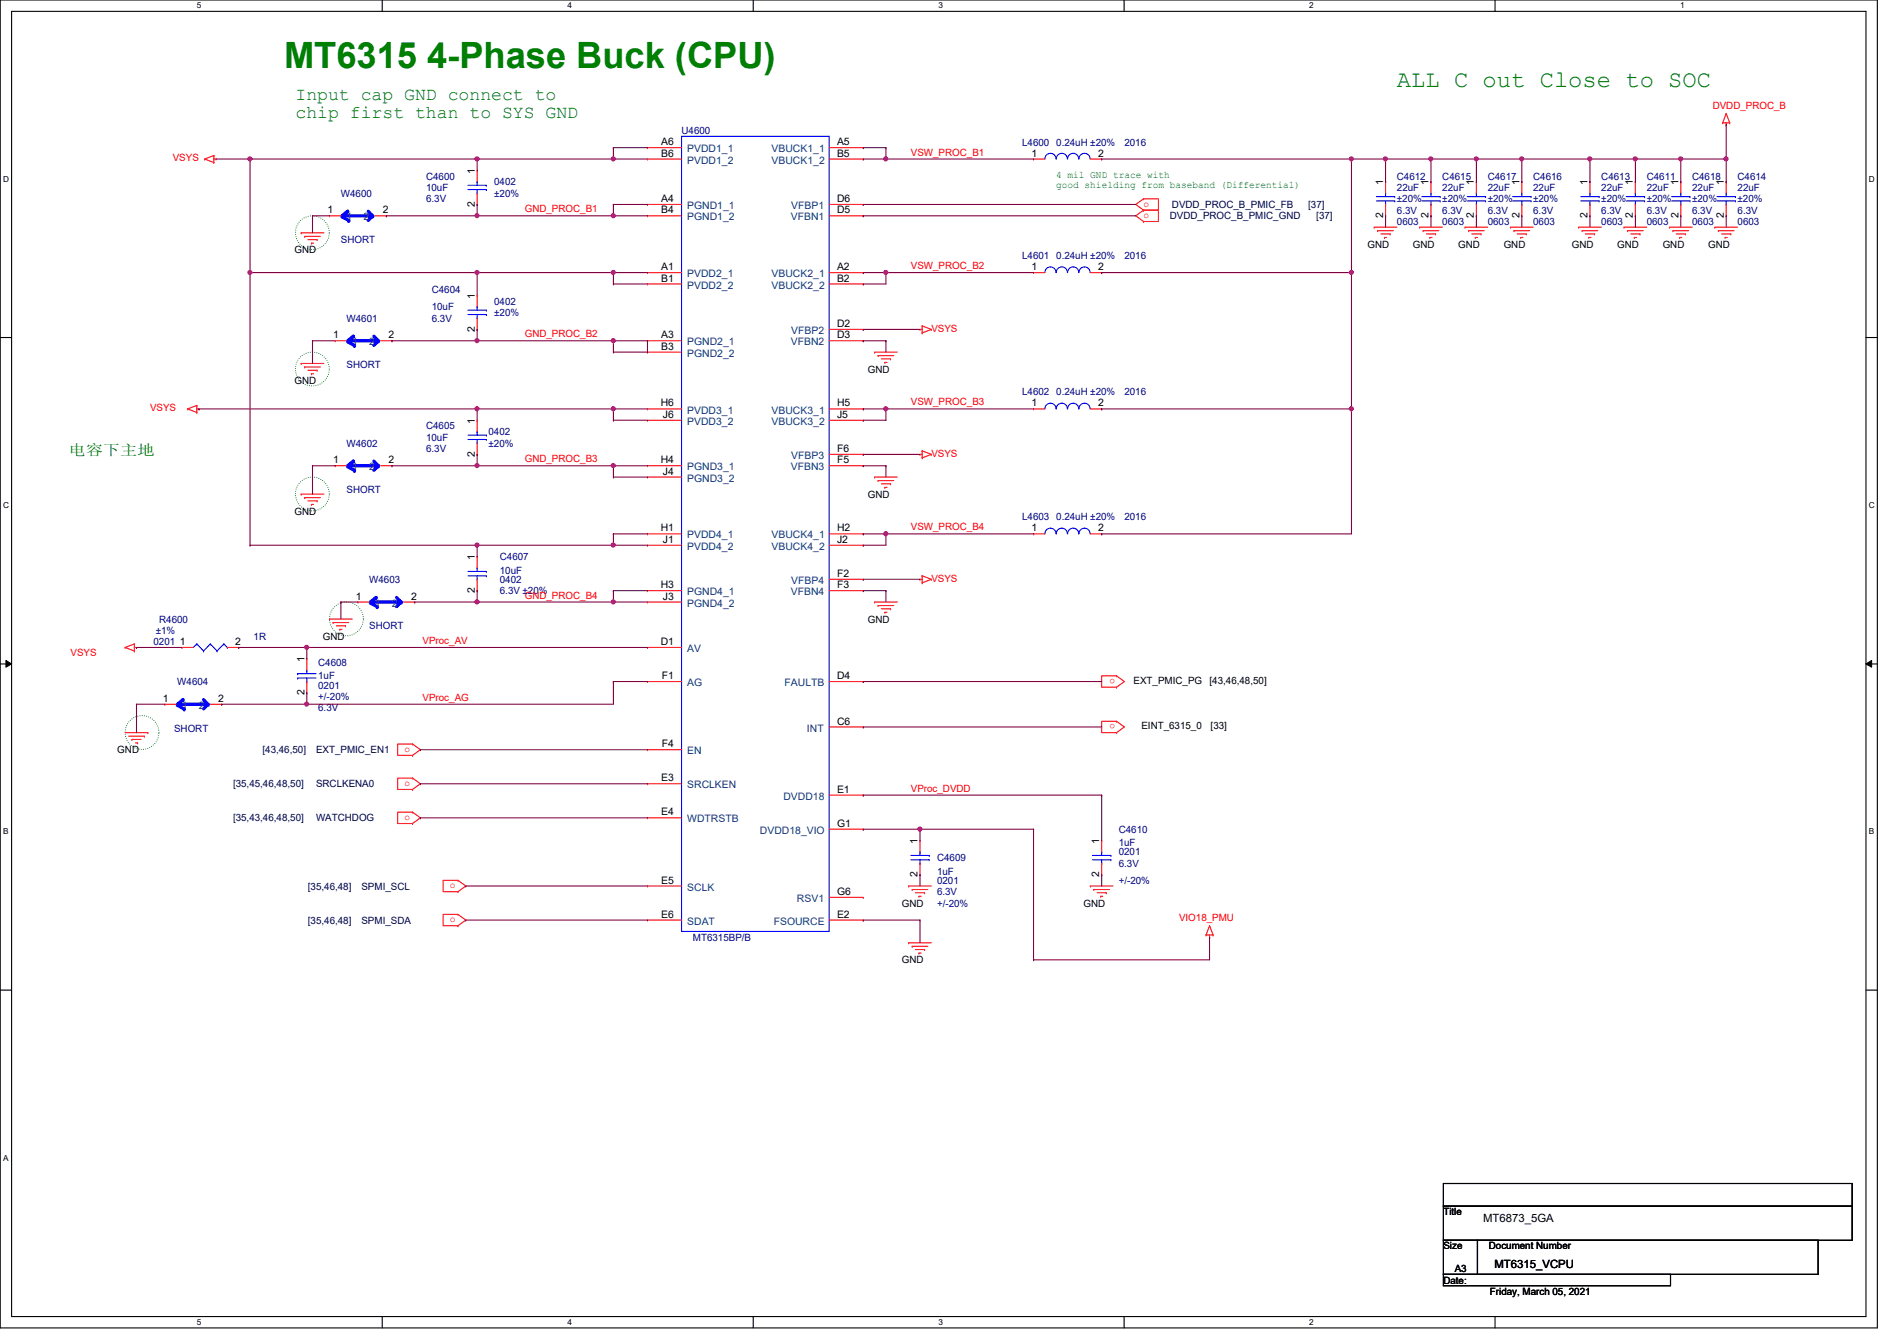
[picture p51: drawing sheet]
<svg xmlns="http://www.w3.org/2000/svg" width="297mm" height="210mm" viewBox="0 0 297 210" stroke-linecap="round" stroke-linejoin="round" font-family="sans-serif">
<defs><g id="words">
<text font-size="5.7" fill="#008000" x="44.5" y="10.6">MT6315 4-Phase Buck (CPU)</text>
<text font-size="3.7" fill="#008000" x="218.7" y="13.7">ALL C out Close to SOC</text>
<g font-size="2.8" fill="#008000">
<text x="46.3" y="15.6">Input cap GND connect to</text>
<text x="46.3" y="18.4">chip first than to SYS GND</text>
</g>
<text font-size="2.3" fill="#008000" x="10.7" y="71.2">电电下下下</text>
<g font-size="1.8">
<text x="232.2" y="191.3">MT6873_5GA</text>
<text x="234" y="198.4">MT6315_VCPU</text>
</g>
<g font-size="1.6" fill="#f00">
<text x="268.2" y="17.1">DVDD_PROC_B</text>
<text x="27" y="25.3">VSYS</text>
<text x="142.6" y="24.3">VSW_PROC_B1</text>
<text x="82.2" y="33.2">GND_PROC_B1</text>
<text x="179.1" y="32.3">o</text>
<text x="179.1" y="34.1">o</text>
<text x="142.6" y="42.1">VSW_PROC_B2</text>
<text x="82.2" y="52.8">GND_PROC_B2</text>
<text x="145.8" y="51.9">VSYS</text>
<text x="23.5" y="64.4">VSYS</text>
<text x="142.6" y="63.5">VSW_PROC_B3</text>
<text x="145.8" y="71.5">VSYS</text>
<text x="82.2" y="72.3">GND_PROC_B3</text>
<text x="142.6" y="83">VSW_PROC_B4</text>
<text x="82.2" y="93.7">GND_PROC_B4</text>
<text x="145.8" y="91.1">VSYS</text>
<text x="66.2" y="100.8">VProc_AV</text>
<text x="11" y="102.6">VSYS</text>
<text x="174.6" y="106.3" transform="rotate(180 174.6 106.3)">o</text>
<text x="66.2" y="109.7">VProc_AG</text>
<text x="174.6" y="113.4" transform="rotate(180 174.6 113.4)">o</text>
<text x="63.3" y="117.7">o</text>
<text x="63.3" y="123">o</text>
<text x="142.6" y="123.9">VProc_DVDD</text>
<text x="63.3" y="128.4">o</text>
<text x="70.4" y="139">o</text>
<text x="70.4" y="144.4">o</text>
<text x="184.6" y="144.2">VIO18_PMU</text>
</g>
<g font-size="1.6">
<text x="103.5" y="22.7">A6</text>
<text x="131.1" y="22.7">A5</text>
<text x="74.3" y="27.2" transform="rotate(-90 74.3 27.2)">1</text>
<text x="103.5" y="24.5">B6</text>
<text x="131.1" y="24.5">B5</text>
<text x="161.5" y="24.5">1</text>
<text x="172" y="24.5">2</text>
<text x="216.6" y="29" transform="rotate(-90 216.6 29)">1</text>
<text x="223.7" y="29" transform="rotate(-90 223.7 29)">1</text>
<text x="230.8" y="29" transform="rotate(-90 230.8 29)">1</text>
<text x="237.9" y="29" transform="rotate(-90 237.9 29)">1</text>
<text x="248.6" y="29" transform="rotate(-90 248.6 29)">1</text>
<text x="255.7" y="29" transform="rotate(-90 255.7 29)">1</text>
<text x="262.8" y="29" transform="rotate(-90 262.8 29)">1</text>
<text x="269.9" y="29" transform="rotate(-90 269.9 29)">1</text>
<text x="51.3" y="33.4">1</text>
<text x="59.9" y="33.4">2</text>
<text x="74.3" y="32.3" transform="rotate(-90 74.3 32.3)">2</text>
<text x="103.5" y="33.4">B4</text>
<text x="103.5" y="31.6">A4</text>
<text x="131.1" y="33.4">D5</text>
<text x="131.1" y="31.6">D6</text>
<text x="216.6" y="34.1" transform="rotate(-90 216.6 34.1)">2</text>
<text x="223.7" y="34.1" transform="rotate(-90 223.7 34.1)">2</text>
<text x="230.8" y="34.1" transform="rotate(-90 230.8 34.1)">2</text>
<text x="237.9" y="34.1" transform="rotate(-90 237.9 34.1)">2</text>
<text x="248.6" y="34.1" transform="rotate(-90 248.6 34.1)">2</text>
<text x="255.7" y="34.1" transform="rotate(-90 255.7 34.1)">2</text>
<text x="262.8" y="34.1" transform="rotate(-90 262.8 34.1)">2</text>
<text x="269.9" y="34.1" transform="rotate(-90 269.9 34.1)">2</text>
<text x="46.1" y="39.7">GND</text>
<text x="214.1" y="38.8">GND</text>
<text x="221.2" y="38.8">GND</text>
<text x="228.3" y="38.8">GND</text>
<text x="235.5" y="38.8">GND</text>
<text x="246.1" y="38.8">GND</text>
<text x="253.2" y="38.8">GND</text>
<text x="260.3" y="38.8">GND</text>
<text x="267.5" y="38.8">GND</text>
<text x="74.3" y="46.8" transform="rotate(-90 74.3 46.8)">1</text>
<text x="103.5" y="42.3">A1</text>
<text x="103.5" y="44.1">B1</text>
<text x="131.1" y="42.3">A2</text>
<text x="131.1" y="44.1">B2</text>
<text x="161.5" y="42.3">1</text>
<text x="172" y="42.3">2</text>
<text x="52.2" y="53">1</text>
<text x="60.8" y="53">2</text>
<text x="74.3" y="51.9" transform="rotate(-90 74.3 51.9)">2</text>
<text x="103.5" y="53">A3</text>
<text x="131.1" y="53">D3</text>
<text x="131.1" y="51.2">D2</text>
<text x="103.5" y="54.7">B3</text>
<text x="135.9" y="58.3">GND</text>
<text x="46.1" y="60.1">GND</text>
<text x="103.5" y="63.6">H6</text>
<text x="103.8" y="65.4">J6</text>
<text x="131.1" y="63.6">H5</text>
<text x="131.1" y="65.4">J5</text>
<text x="161.5" y="63.6">1</text>
<text x="172" y="63.6">2</text>
<text x="74.3" y="71.5" transform="rotate(-90 74.3 71.5)">2</text>
<text x="74.3" y="66.3" transform="rotate(-90 74.3 66.3)">1</text>
<text x="131.1" y="70.7">F6</text>
<text x="52.2" y="72.5">1</text>
<text x="60.8" y="72.5">2</text>
<text x="103.5" y="72.5">H4</text>
<text x="103.8" y="74.3">J4</text>
<text x="131.1" y="72.5">F5</text>
<text x="135.9" y="77.9">GND</text>
<text x="46.1" y="80.6">GND</text>
<text x="103.5" y="83.2">H1</text>
<text x="131.1" y="83.2">H2</text>
<text x="161.5" y="83.2">1</text>
<text x="172" y="83.2">2</text>
<text x="74.3" y="87.7" transform="rotate(-90 74.3 87.7)">1</text>
<text x="103.8" y="85">J1</text>
<text x="131.1" y="85">J2</text>
<text x="55.7" y="93.9">1</text>
<text x="64.4" y="93.9">2</text>
<text x="74.3" y="92.8" transform="rotate(-90 74.3 92.8)">2</text>
<text x="103.5" y="92.1">H3</text>
<text x="103.8" y="93.9">J3</text>
<text x="131.1" y="92.1">F3</text>
<text x="131.1" y="90.3">F2</text>
<text x="28.1" y="101">1</text>
<text x="36.8" y="101">2</text>
<text x="50.5" y="100.1">GND</text>
<text x="103.5" y="101">D1</text>
<text x="135.9" y="97.5">GND</text>
<text x="47.7" y="103.7" transform="rotate(-90 47.7 103.7)">1</text>
<text x="103.6" y="106.3">F1</text>
<text x="131.1" y="106.3">D4</text>
<text x="177.5" y="107.1">EXT_PMIC_PG</text>
<text x="189.4" y="107.1">[43,46,48,50]</text>
<text x="25.5" y="109.9">1</text>
<text x="34.2" y="109.9">2</text>
<text x="47.7" y="108.8" transform="rotate(-90 47.7 108.8)">2</text>
<text x="131.1" y="113.4">C6</text>
<text x="18.4" y="117.9">GND</text>
<text x="103.6" y="117">F4</text>
<text x="178.7" y="114.2">EINT_6315_0</text>
<text x="189.6" y="114.2">[33]</text>
<text x="103.5" y="122.3">E3</text>
<text x="131.1" y="124.1">E1</text>
<text x="103.5" y="127.6">E4</text>
<text x="131.1" y="129.4">G1</text>
<text x="143.7" y="137.2" transform="rotate(-90 143.7 137.2)">2</text>
<text x="143.7" y="132.1" transform="rotate(-90 143.7 132.1)">1</text>
<text x="172.1" y="137.2" transform="rotate(-90 172.1 137.2)">2</text>
<text x="172.1" y="132.1" transform="rotate(-90 172.1 132.1)">1</text>
<text x="103.5" y="143.6">E6</text>
<text x="103.5" y="138.3">E5</text>
<text x="131.1" y="143.6">E2</text>
<text x="131.1" y="140.1">G6</text>
<text x="141.2" y="141.9">GND</text>
<text x="169.7" y="141.9">GND</text>
<text x="141.2" y="150.8">GND</text>
<text x="226" y="190.2">Title</text>
<text x="226" y="195.6">Size</text>
<text x="233.1" y="195.6">Document Number</text>
<text x="226" y="200.9">Date:</text>
<text x="227.8" y="199.1">A3</text>
<text x="233.3" y="202.7">Friday, March 05, 2021</text>
</g>
<g font-size="1.6" fill="#000080">
<text x="106.7" y="21">U4600</text>
<text x="160.1" y="22.8">L4600 0.24uH ±20%</text>
<text x="176.1" y="22.8">2016</text>
<text x="66.7" y="28.1">C4600</text>
<text x="66.7" y="29.9">10uF</text>
<text x="77.4" y="29">0402</text>
<text x="218.7" y="28.1">C4612</text>
<text x="218.7" y="29.9">22uF</text>
<text x="225.8" y="28.1">C4615</text>
<text x="225.8" y="29.9">22uF</text>
<text x="233" y="28.1">C4617</text>
<text x="233" y="29.9">22uF</text>
<text x="240.1" y="28.1">C4616</text>
<text x="240.1" y="29.9">22uF</text>
<text x="250.7" y="28.1">C4613</text>
<text x="250.7" y="29.9">22uF</text>
<text x="257.8" y="28.1">C4611</text>
<text x="257.8" y="29.9">22uF</text>
<text x="265" y="28.1">C4618</text>
<text x="265" y="29.9">22uF</text>
<text x="272.1" y="28.1">C4614</text>
<text x="272.1" y="29.9">22uF</text>
<text x="53.4" y="30.8">W4600</text>
<text x="66.7" y="31.7">6.3V</text>
<text x="77.4" y="30.8">±20%</text>
<text x="218.7" y="35.2">0603</text>
<text x="218.7" y="33.4">6.3V</text>
<text x="218.7" y="31.7">±20%</text>
<text x="225.8" y="35.2">0603</text>
<text x="225.8" y="33.4">6.3V</text>
<text x="225.8" y="31.7">±20%</text>
<text x="233" y="35.2">0603</text>
<text x="233" y="33.4">6.3V</text>
<text x="233" y="31.7">±20%</text>
<text x="240.1" y="35.2">0603</text>
<text x="240.1" y="33.4">6.3V</text>
<text x="240.1" y="31.7">±20%</text>
<text x="250.7" y="35.2">0603</text>
<text x="250.7" y="33.4">6.3V</text>
<text x="250.7" y="31.7">±20%</text>
<text x="257.8" y="35.2">0603</text>
<text x="257.8" y="33.4">6.3V</text>
<text x="257.8" y="31.7">±20%</text>
<text x="265" y="35.2">0603</text>
<text x="265" y="33.4">6.3V</text>
<text x="265" y="31.7">±20%</text>
<text x="272.1" y="35.2">0603</text>
<text x="272.1" y="33.4">6.3V</text>
<text x="272.1" y="31.7">±20%</text>
<text x="53.4" y="38.1">SHORT</text>
<text x="160.1" y="40.6">L4601 0.24uH ±20%</text>
<text x="176.1" y="40.6">2016</text>
<text x="67.6" y="45.9">C4604</text>
<text x="77.4" y="47.7">0402</text>
<text x="54.3" y="50.3">W4601</text>
<text x="67.6" y="48.6">10uF</text>
<text x="67.6" y="50.3">6.3V</text>
<text x="77.4" y="49.4">±20%</text>
<text x="54.3" y="57.6">SHORT</text>
<text x="160.1" y="61.9">L4602 0.24uH ±20%</text>
<text x="176.1" y="61.9">2016</text>
<text x="54.3" y="69.9">W4602</text>
<text x="66.7" y="67.2">C4605</text>
<text x="66.7" y="69">10uF</text>
<text x="66.7" y="70.8">6.3V</text>
<text x="76.5" y="68.1">0402</text>
<text x="76.5" y="69.9">±20%</text>
<text x="54.3" y="77.2">SHORT</text>
<text x="160.1" y="81.4">L4603 0.24uH ±20%</text>
<text x="176.1" y="81.4">2016</text>
<text x="78.3" y="87.7">C4607</text>
<text x="78.3" y="89.8">10uF</text>
<text x="57.8" y="91.2">W4603</text>
<text x="78.3" y="91.2">0402</text>
<text x="78.3" y="93">6.3V ±20%</text>
<text x="24" y="101">0201</text>
<text x="24.4" y="99.2">±1%</text>
<text x="24.9" y="97.5">R4600</text>
<text x="39.7" y="100.1">1R</text>
<text x="57.8" y="98.5">SHORT</text>
<text x="27.8" y="107.2">W4604</text>
<text x="49.8" y="104.2">C4608</text>
<text x="49.8" y="106.3">1uF</text>
<text x="49.8" y="107.8">0201</text>
<text x="49.8" y="111.3">6.3V</text>
<text x="49.8" y="109.6">+/-20%</text>
<text x="27.3" y="114.5">SHORT</text>
<text x="175.2" y="130.3">C4610</text>
<text x="146.7" y="134.8">C4609</text>
<text x="146.7" y="136.9">1uF</text>
<text x="175.2" y="132.5">1uF</text>
<text x="175.2" y="133.9">0201</text>
<text x="175.2" y="135.7">6.3V</text>
<text x="146.7" y="138.3">0201</text>
<text x="146.7" y="140.1">6.3V</text>
<text x="146.7" y="141.9">+/-20%</text>
<text x="175.2" y="138.3">+/-20%</text>
<text x="108.5" y="147.2">MT6315BP/B</text>
</g>
<g font-size="1.6" fill="#004080">
<text x="107.6" y="23.8">PVDD1_1</text>
<text x="120.8" y="23.8">VBUCK1_1</text>
<text x="107.6" y="25.6">PVDD1_2</text>
<text x="120.8" y="25.6">VBUCK1_2</text>
<text x="54.3" y="34.5">1</text>
<text x="56.9" y="34.5">2</text>
<text x="107.6" y="34.5">PGND1_2</text>
<text x="107.6" y="32.7">PGND1_1</text>
<text x="123.8" y="34.5">VFBN1</text>
<text x="123.9" y="32.7">VFBP1</text>
<text x="107.6" y="43.4">PVDD2_1</text>
<text x="107.6" y="45.2">PVDD2_2</text>
<text x="120.8" y="43.4">VBUCK2_1</text>
<text x="120.8" y="45.2">VBUCK2_2</text>
<text x="123.9" y="52.3">VFBP2</text>
<text x="55.2" y="54.1">1</text>
<text x="57.8" y="54.1">2</text>
<text x="107.6" y="54.1">PGND2_1</text>
<text x="107.6" y="55.8">PGND2_2</text>
<text x="123.8" y="54.1">VFBN2</text>
<text x="107.6" y="64.7">PVDD3_1</text>
<text x="120.8" y="64.7">VBUCK3_1</text>
<text x="107.6" y="66.5">PVDD3_2</text>
<text x="120.8" y="66.5">VBUCK3_2</text>
<text x="123.9" y="71.8">VFBP3</text>
<text x="55.2" y="73.6">1</text>
<text x="57.8" y="73.6">2</text>
<text x="107.6" y="75.4">PGND3_2</text>
<text x="107.6" y="73.6">PGND3_1</text>
<text x="123.8" y="73.6">VFBN3</text>
<text x="107.6" y="84.3">PVDD4_1</text>
<text x="107.6" y="86.1">PVDD4_2</text>
<text x="120.8" y="84.3">VBUCK4_1</text>
<text x="120.8" y="86.1">VBUCK4_2</text>
<text x="58.7" y="95">1</text>
<text x="61.4" y="95">2</text>
<text x="107.6" y="93.2">PGND4_1</text>
<text x="107.6" y="95">PGND4_2</text>
<text x="123.8" y="93.2">VFBN4</text>
<text x="123.9" y="91.4">VFBP4</text>
<text x="107.6" y="107.4">AG</text>
<text x="107.6" y="102.1">AV</text>
<text x="122.8" y="107.4">FAULTB</text>
<text x="28.5" y="111">1</text>
<text x="31.2" y="111">2</text>
<text x="107.6" y="118.1">EN</text>
<text x="126.4" y="114.5">INT</text>
<text x="107.6" y="123.4">SRCLKEN</text>
<text x="122.7" y="125.2">DVDD18</text>
<text x="107.6" y="128.7">WDTRSTB</text>
<text x="119" y="130.5">DVDD18_VIO</text>
<text x="107.6" y="139.4">SCLK</text>
<text x="124.8" y="141.2">RSV1</text>
<text x="107.6" y="144.7">SDAT</text>
<text x="121.2" y="144.7">FSOURCE</text>
</g>
<g font-size="1.6" fill="#008000">
<text x="165.4" y="27.9">4 mil GND trace with</text>
<text x="165.4" y="29.5">good shielding from baseband (Differential)</text>
</g>
<g font-size="1.6" fill="#000040">
<text x="183.2" y="34.3">DVDD_PROC_B_PMIC_GND</text>
<text x="183.5" y="32.6">DVDD_PROC_B_PMIC_FB</text>
<text x="204.8" y="32.6">[37]</text>
<text x="206.1" y="34.3">[37]</text>
<text x="41.1" y="117.9">[43,46,50]</text>
<text x="49.5" y="117.9">EXT_PMIC_EN1</text>
<text x="36.5" y="123.2">[35,45,46,48,50]</text>
<text x="49.5" y="123.2">SRCLKENA0</text>
<text x="36.5" y="128.6">[35,43,46,48,50]</text>
<text x="49.5" y="128.6">WATCHDOG</text>
<text x="48.2" y="139.2">[35,46,48]</text>
<text x="56.6" y="139.2">SPMI_SCL</text>
<text x="48.2" y="144.6">[35,46,48]</text>
<text x="56.6" y="144.6">SPMI_SDA</text>
</g>
<g font-size="1.3">
<text x="30.8" y="1.3">5</text>
<text x="88.9" y="1.3">4</text>
<text x="146.9" y="1.3">3</text>
<text x="205" y="1.3">2</text>
<text x="263.1" y="1.3">1</text>
<text x=".5" y="28.4">D</text>
<text x="292.6" y="28.4">D</text>
<text x=".5" y="79.5">C</text>
<text x="292.6" y="79.5">C</text>
<text x=".5" y="130.6">B</text>
<text x="292.6" y="130.6">B</text>
<text x=".5" y="181.7">A</text>
<text x="30.8" y="207.4">5</text>
<text x="88.9" y="207.4">4</text>
<text x="146.9" y="207.4">3</text>
<text x="205" y="207.4">2</text>
</g>
</g></defs>
<path d="M0 0h294v207.9h-294zM1.8 1.8h290.4v204.3h-290.4z" fill="none" stroke="#000" stroke-width=".17"/>
<g fill="#fff">
<path d="M30.8 .2h.7v1.4h-.7z"/>
<path d="M30.8 206.2h.7v1.4h-.7z"/>
</g>
<path d="M59.9 0v1.8M59.9 206.1v1.8" fill="none" stroke="#000" stroke-width=".17"/>
<g fill="#fff">
<path d="M88.9 .2h.6v1.4h-.6z"/>
<path d="M88.9 206.2h.6v1.4h-.6z"/>
</g>
<path d="M117.9 0v1.8M117.9 206.1v1.8" fill="none" stroke="#000" stroke-width=".17"/>
<g fill="#fff">
<path d="M146.9 .2h.7v1.4h-.7z"/>
<path d="M146.9 206.2h.7v1.4h-.7z"/>
</g>
<path d="M176 0v1.8M176 206.1v1.8" fill="none" stroke="#000" stroke-width=".17"/>
<g fill="#fff">
<path d="M205 .2h.7v1.4h-.7z"/>
<path d="M205 206.2h.7v1.4h-.7z"/>
</g>
<path d="M234.1 0v1.8M234.1 206.1v1.8" fill="none" stroke="#000" stroke-width=".17"/>
<g fill="#fff">
<path d="M263.1 .2h.7v1.4h-.7z"/>
<path d="M.5 27.3h.9v1.4h-.9z"/>
<path d="M292.6 27.3h.9v1.4h-.9z"/>
<path d="M.5 78.4h.9v1.4h-.9z"/>
<path d="M292.6 78.4h.9v1.4h-.9z"/>
</g>
<path d="M0 52.8h1.8M292.2 52.8h1.8" fill="none" stroke="#000" stroke-width=".17"/>
<g fill="#fff">
<path d="M.5 129.5h.8v1.4h-.8z"/>
<path d="M292.6 129.5h.9v1.4h-.9z"/>
</g>
<path d="M0 103.9h1.8M292.2 103.9h1.8" fill="none" stroke="#000" stroke-width=".17"/>
<path d="M.9 103.4l.9 .5-.9 .5zM292.2 103.9l.9-.5v1z" fill="#000"/>
<path d="M.9 103.4l.9 .5-.9 .5zM292.2 103.9l.9-.5v1z" fill="none" stroke="#000" stroke-width=".16"/>
<path d="M.5 180.5h.8v1.4h-.8z" fill="#fff"/>
<path d="M0 155h1.8M292.2 155h1.8M226 185.3h64v3.5h-64zM226 188.8h64v5.3h-64zM226 194.1h5.3v5.4h-5.3zM226 199.5h35.6v1.8h-35.6zM231.3 194.1h53.4v5.4h-53.4z" fill="none" stroke="#000" stroke-width=".17"/>
<g fill="none" stroke="#008000" stroke-width=".17" stroke-dasharray="0 .3">
<circle cx="48.9" cy="36.4" r="2.65"/>
<circle cx="48.9" cy="57.8" r="2.65"/>
<circle cx="48.9" cy="77.3" r="2.65"/>
<circle cx="54.2" cy="96.9" r="2.65"/>
<circle cx="22.2" cy="114.7" r="2.65"/>
</g>
<g fill="none" stroke="#f00" stroke-width=".17">
<path d="M269.7 19.2h.1M269.7 19.2h1.1M270.3 19.6h.1M270.3 17.8h.1M270.3 19.2v.4M270.3 17.8l-.6 1.4M270.3 17.8l.5 1.4M270.8 19.2h.1M32 24.9h.1M32 24.9l1.5 .5M33.5 25.4h.1M33.5 24.3h.1"/>
<path d="M33.5 24.3v1.1M33.5 24.9h.3M33.5 24.3l-1.5 .6M33.8 24.9h.1M47.2 36.4h.1M47.2 36.4h3.5M47.7 37h.1M47.7 37h2.5M48.2 37.5h1.5M48.8 38.1h.1M48.8 38.1h.3M49.7 37.5h.1"/>
<path d="M179.1 31.1h.1M179.1 32.9h.1M179.1 31.1h2.3v1.8h-2.3M179.1 34.7h.1M179.1 32.9h2.3v1.8h-2.3M179.1 31.1l-1.3 .9 1.3 .9M179.1 32.9l-1.3 .9 1.3 .9M215.2 35.6h.1M215.2 35.6h3.5M215.7 36.1h.1M215.7 36.1h2.5M216.2 36.6h1.5"/>
<path d="M216.8 37.2h.1M216.8 37.2h.3M217.7 36.6h.1M222.3 35.6h.1M222.3 35.6h3.5M222.8 36.1h.1M222.8 36.1h2.5M223.3 36.6h1.5M223.9 37.2h.1M223.9 37.2h.3M224.1 28.4h.1M224.1 33.8h.1"/>
<path d="M224.1 28.4v1.8M224.1 32v1.8M224.8 36.6h.1M229.4 35.6h.1M229.4 35.6h3.6M230 36.1h.1M230 36.1h2.4M230.5 36.6h1.4M231 37.2h.1M231 37.2h.3M231.2 28.4h.1M231.2 33.8h.1"/>
<path d="M231.2 28.4v1.8M231.2 32v1.8M231.9 36.6h.1M236.5 35.6h.1M236.5 35.6h3.6M237.1 36.1h.1M237.1 36.1h2.4M237.6 36.6h1.4M238.1 37.2h.1M238.1 37.2h.4M239 36.6h.1M247.2 35.6h.1"/>
<path d="M247.2 35.6h3.5M247.7 36.1h.1M247.7 36.1h2.5M248.2 36.6h1.5M248.8 37.2h.1M248.8 37.2h.3M249.7 36.6h.1M254.3 35.6h.1M254.3 35.6h3.5M254.8 36.1h.1M254.8 36.1h2.5M255.4 36.6h1.4"/>
<path d="M255.9 37.2h.1M255.9 37.2h.3M256.1 28.4h.1M256.1 33.8h.1M256.1 28.4v1.8M256.1 32v1.8M256.8 36.6h.1M261.4 35.6h.1M261.4 35.6h3.6M262 36.1h.1M262 36.1h2.4M262.5 36.6h1.4"/>
<path d="M263 37.2h.1M263 37.2h.4M263.9 36.6h.1M268.5 35.6h.1M268.5 35.6h3.6M269.1 36.1h.1M269.1 36.1h2.4M269.6 36.6h1.4M270.1 37.2h.1M270.1 37.2h.4M271 36.6h.1M47.2 56.9h.1"/>
<path d="M47.2 56.9h3.5M47.7 57.4h.1M47.7 57.4h2.5M48.2 58h1.5M48.8 58.5h.1M48.8 58.5h.3M49.7 58h.1M136.9 55.1h.1M136.9 55.1h3.6M137.5 55.7h.1M137.5 55.7h2.5M138 56.2h1.4"/>
<path d="M138.6 56.7h.1M138.6 56.7h.3M139.4 56.2h.1M144.1 51.6h.1M144.1 51.6h.3M144.4 51h.1M144.4 52.1h.1M144.4 51v1.1M144.4 51l1.4 .6M145.8 51.6h.1M145.8 51.6l-1.4 .5M29.4 64h.1"/>
<path d="M29.4 64l1.4 .6M30.8 64.6h.1M30.8 63.5h.1M30.8 63.5v1.1M30.8 64h.4M30.8 63.5l-1.4 .5M31.2 64h.1M47.2 77.3h.1M47.2 77.3h3.5M47.7 77.9h.1M47.7 77.9h2.5M48.2 78.4h1.5"/>
<path d="M48.8 79h.1M48.8 79h.3M49.7 78.4h.1M136.9 74.7h.1M136.9 74.7h3.6M137.5 75.2h.1M137.5 75.2h2.5M138 75.7h1.4M138.6 76.3h.1M138.6 76.3h.3M139.4 75.7h.1M144.1 71.1h.1"/>
<path d="M144.1 71.1h.3M144.4 70.6h.1M144.4 71.7h.1M144.4 70.6v1.1M144.4 70.6l1.4 .5M145.8 71.1h.1M145.8 71.1l-1.4 .6M51.6 96.9h.1M51.6 96.9h3.6M52.2 97.5h.1M52.2 97.5h2.4M52.7 98h1.4"/>
<path d="M53.2 98.5h.1M53.2 98.5h.3M54.1 98h.1M74.7 87.1h.1M74.7 92.5h.1M74.7 87.1v1.8M74.7 90.7v1.8M136.9 94.2h.1M136.9 94.2h3.6M137.5 94.8h.1M137.5 94.8h2.5M138 95.3h1.4"/>
<path d="M138.6 95.8h.1M138.6 95.8h.3M139.4 95.3h.1M144.1 90.7h.1M144.1 90.7h.3M144.4 90.1h.1M144.4 91.2h.1M144.4 90.1v1.1M144.4 90.1l1.4 .6M145.8 90.7h.1M145.8 90.7l-1.4 .5M19.6 101.3h.1"/>
<path d="M19.6 101.3l1.4 .6M19.6 114.7h3.6M20.1 115.2h2.5M20.7 115.7h.1M20.7 115.7h1.4M21 101.9h.1M21 100.8h.1M21 100.8v1.1M21 101.3h.4M21 100.8l-1.4 .5M21.2 116.3h.3M21.4 101.3h.1"/>
<path d="M21.5 116.3h.1M22.6 115.2h.1M23.2 114.7h.1M64.6 116.5h.1M64.6 118.2h.1M64.6 116.5h-2.3v1.7h2.3M64.6 116.5l1.2 .8-1.2 .9M174.8 107.6h.1M174.8 105.8h.1M174.8 105.8h-2.3v1.8h2.3M174.8 114.7h.1M174.8 112.9h.1"/>
<path d="M174.8 112.9h-2.3v1.8h2.3M174.8 105.8l1.3 .9-1.3 .9M174.8 112.9l1.3 .9-1.3 .9M64.6 121.8h.1M64.6 123.6h.1M64.6 121.8h-2.3v1.8h2.3M64.6 127.1h.1M64.6 128.9h.1M64.6 127.1h-2.3v1.8h2.3M64.6 121.8l1.2 .9-1.2 .9M64.6 127.1l1.2 .9-1.2 .9M71.7 137.8h.1"/>
<path d="M71.7 139.6h.1M71.7 137.8h-2.3v1.8h2.3M71.7 137.8l1.2 .9-1.2 .9M142.3 138.7h.1M142.3 138.7h3.5M142.8 139.2h.1M142.8 139.2h2.5M143.3 139.7h1.5M144.8 139.7h.1M170.7 138.7h.1M170.7 138.7h3.6M171.3 139.2h.1"/>
<path d="M171.3 139.2h2.4M171.8 139.7h1.4M173.2 139.7h.1M71.7 143.1h.1M71.7 144.9h.1M71.7 143.1h-2.3v1.8h2.3M71.7 143.1l1.2 .9-1.2 .9M142.3 147.6h.1M142.3 147.6h3.5M142.8 148.1h.1M142.8 148.1h2.5M143.3 148.6h1.5"/>
<path d="M143.9 140.3h.1M143.9 149.2h.1M143.9 140.3h.3M143.9 149.2h.3M144.8 148.6h.1M172.3 140.3h.1M172.3 140.3h.4M188.8 146.3h.1M188.8 146.3h1.1M189.4 146.7h.1M189.4 144.9h.1M189.4 146.3v.4"/>
<path d="M189.4 144.9l-.6 1.4M189.4 144.9l.5 1.4M189.9 146.3h.1"/>
</g>
<g fill="none" stroke="#00f" stroke-width=".17">
<path d="M222.6 30.8h2.9M222.6 31.5h2.9M224.1 30.2h.1M224.1 32h.1M224.1 30.2v.6M224.1 31.5v.5M225.5 30.8h.1M225.5 31.5h.1M229.7 30.8h2.9M229.7 31.5h2.9M231.2 30.2h.1M231.2 32h.1"/>
<path d="M231.2 30.2v.6M231.2 31.5v.5M232.6 30.8h.1M232.6 31.5h.1M254.6 30.8h2.9M254.6 31.5h2.9M256.1 30.2h.1M256.1 32h.1M256.1 30.2v.6M256.1 31.5v.5M257.5 30.8h.1M257.5 31.5h.1"/>
<path d="M73.3 89.5h2.9M73.3 90.1h2.9M74.7 88.9h.1M74.7 90.7h.1M74.7 88.9v.6M74.7 90.1v.6M76.2 89.5h.1M76.2 90.1h.1"/>
</g>
<path d="M31.9 109.5l.5 .6" fill="none" stroke="#00f" stroke-width=".51"/>
<circle cx="32.4" cy="110.1" r=".25" fill="#00f"/>
<path d="M32.6 110.2l-.7 .8" fill="none" stroke="#00f" stroke-width=".51"/>
<circle cx="32.6" cy="110.2" r=".25" fill="#00f"/>
<path d="M28.1 110.2h3.9" fill="none" stroke="#00f" stroke-width=".51"/>
<circle cx="32" cy="110.2" r=".25" fill="#00f"/>
<path d="M28.7 109.5l-.9 .7" fill="none" stroke="#00f" stroke-width=".51"/>
<circle cx="28.7" cy="109.5" r=".25" fill="#00f"/>
<path d="M27.8 110.4l1 .6" fill="none" stroke="#00f" stroke-width=".51"/>
<circle cx="28.8" cy="111" r=".25" fill="#00f"/>
<g fill="none" stroke="#f00" stroke-width=".17">
<path d="M263.2 28.4h.1M263.2 33.8h.1M263.2 28.4v1.8M263.2 32v1.8M74.7 46.2h.1M74.7 51.6h.1M74.7 46.2v1.8M74.7 49.8v1.8M74.7 65.8h.1M74.7 71.1h.1M74.7 65.8v1.8M74.7 69.3v1.8"/>
<path d="M25.8 110.2h.1M25.8 110.2h1.8M32.9 110.2h1.8M34.7 110.2h.1"/>
</g>
<g fill="none" stroke="#00f" stroke-width=".17">
<path d="M261.7 30.8h2.9M261.7 31.5h2.9M263.2 30.2h.1M263.2 32h.1M263.2 30.2v.6M263.2 31.5v.5M264.6 30.8h.1M264.6 31.5h.1M73.3 48.6h2.9M73.3 49.2h2.9M74.7 48h.1M74.7 49.8h.1"/>
<path d="M74.7 48v.6M74.7 49.2v.6M76.2 48.6h.1M76.2 49.2h.1M73.3 68.1h2.9M73.3 68.8h2.9M74.7 67.6h.1M74.7 69.3h.1M74.7 67.6v.5M74.7 68.8v.5M76.2 68.1h.1M76.2 68.8h.1"/>
</g>
<path d="M62.1 93.5l.5 .6" fill="none" stroke="#00f" stroke-width=".51"/>
<circle cx="62.6" cy="94.1" r=".25" fill="#00f"/>
<path d="M62.8 94.2l-.7 .8" fill="none" stroke="#00f" stroke-width=".51"/>
<circle cx="62.8" cy="94.2" r=".25" fill="#00f"/>
<path d="M58.4 94.2h3.9" fill="none" stroke="#00f" stroke-width=".51"/>
<circle cx="62.3" cy="94.2" r=".25" fill="#00f"/>
<path d="M58.9 93.5l-.9 .7" fill="none" stroke="#00f" stroke-width=".51"/>
<circle cx="58.9" cy="93.5" r=".25" fill="#00f"/>
<path d="M58 94.4l1.1 .6" fill="none" stroke="#00f" stroke-width=".51"/>
<circle cx="59.1" cy="95" r=".25" fill="#00f"/>
<path d="M56 94.2h.1M56 94.2h1.8M63.2 94.2h1.7M64.9 94.2h.1" fill="none" stroke="#f00" stroke-width=".17"/>
<path d="M58.5 72.2l.6 .5" fill="none" stroke="#00f" stroke-width=".51"/>
<circle cx="59.1" cy="72.7" r=".25" fill="#00f"/>
<path d="M59.3 72.9l-.8 .7" fill="none" stroke="#00f" stroke-width=".51"/>
<circle cx="59.3" cy="72.9" r=".25" fill="#00f"/>
<path d="M54.8 72.9h3.9" fill="none" stroke="#00f" stroke-width=".51"/>
<circle cx="58.7" cy="72.9" r=".25" fill="#00f"/>
<path d="M55.3 72.2l-.9 .7" fill="none" stroke="#00f" stroke-width=".51"/>
<circle cx="55.3" cy="72.2" r=".25" fill="#00f"/>
<path d="M54.4 73.1l1.1 .5" fill="none" stroke="#00f" stroke-width=".51"/>
<circle cx="55.5" cy="73.6" r=".25" fill="#00f"/>
<path d="M238.3 28.4h.1M238.3 33.8h.1M238.3 28.4v1.8M238.3 32v1.8M52.5 72.9h.1M52.5 72.9h1.8M59.6 72.9h1.8M61.4 72.9h.1" fill="none" stroke="#f00" stroke-width=".17"/>
<path d="M236.9 30.8h2.8M236.9 31.5h2.8M238.3 30.2h.1M238.3 32h.1M238.3 30.2v.6M238.3 31.5v.5M239.7 30.8h.1M239.7 31.5h.1" fill="none" stroke="#00f" stroke-width=".17"/>
<path d="M58.5 52.6l.6 .6" fill="none" stroke="#00f" stroke-width=".51"/>
<circle cx="59.1" cy="53.2" r=".25" fill="#00f"/>
<path d="M59.3 53.3l-.8 .8" fill="none" stroke="#00f" stroke-width=".51"/>
<circle cx="59.3" cy="53.3" r=".25" fill="#00f"/>
<path d="M54.8 53.3h3.9" fill="none" stroke="#00f" stroke-width=".51"/>
<circle cx="58.7" cy="53.3" r=".25" fill="#00f"/>
<path d="M55.3 52.6l-.9 .7" fill="none" stroke="#00f" stroke-width=".51"/>
<circle cx="55.3" cy="52.6" r=".25" fill="#00f"/>
<path d="M54.4 53.5l1.1 .6" fill="none" stroke="#00f" stroke-width=".51"/>
<circle cx="55.5" cy="54.1" r=".25" fill="#00f"/>
<g fill="none" stroke="#f00" stroke-width=".17">
<path d="M74.7 26.7h.1M74.7 32h.1M74.7 26.7v1.7M74.7 30.2v1.8M101.4 24.9h.1M101.4 33.8h.1M101.4 32h.1M101.4 23.1h.1M101.4 24.9h5.3M101.4 33.8h5.3M101.4 32h5.3M101.4 23.1h5.3"/>
<path d="M129.8 24.9h5.4M129.8 33.8h5.4M129.8 32h5.4M129.8 23.1h5.4M135.2 33.8h.1M135.2 32h.1M135.2 23.1h.1M135.2 24.9h.1M217 28.4h.1M217 33.8h.1M217 28.4v1.8M217 32v1.8"/>
<path d="M249 28.4h.1M249 33.8h.1M249 28.4v1.8M249 32v1.8M270.3 28.4h.1M270.3 33.8h.1M270.3 28.4v1.8M270.3 32v1.8M52.5 53.3h.1M52.5 53.3h1.8M59.6 53.3h1.8M61.4 53.3h.1"/>
<path d="M101.4 42.7h.1M101.4 53.3h.1M101.4 55.1h.1M101.4 44.4h.1M101.4 53.3h5.3M101.4 42.7h5.3M101.4 55.1h5.3M101.4 44.4h5.3M129.8 53.3h5.4M129.8 42.7h5.4M129.8 51.6h5.4M129.8 44.4h5.4"/>
<path d="M135.2 51.6h.1M135.2 42.7h.1M135.2 44.4h.1M135.2 53.3h.1M161.8 42.7h.1M161.8 42.7h1.8M170.7 42.7h1.8M172.5 42.7h.1M101.4 64h.1M101.4 74.7h.1M101.4 72.9h.1M101.4 65.8h.1"/>
<path d="M101.4 64h5.3M101.4 74.7h5.3M101.4 72.9h5.3M101.4 65.8h5.3M129.8 64h5.4M129.8 72.9h5.4M129.8 65.8h5.4M129.8 71.1h5.4M135.2 64h.1M135.2 65.8h.1M135.2 71.1h.1M135.2 72.9h.1"/>
<path d="M161.8 64h.1M161.8 64h1.8M170.7 64h1.8M172.5 64h.1M101.4 83.6h.1M101.4 85.3h.1M101.4 92.5h.1M101.4 94.2h.1M101.4 83.6h5.3M101.4 85.3h5.3M101.4 92.5h5.3M101.4 94.2h5.3"/>
<path d="M129.8 83.6h5.4M129.8 85.3h5.4M129.8 92.5h5.4M129.8 90.7h5.4M135.2 83.6h.1M135.2 85.3h.1M135.2 90.7h.1M135.2 92.5h.1M161.8 83.6h.1M161.8 83.6h1.8M170.7 83.6h1.8M172.5 83.6h.1"/>
<path d="M28.5 101.3h.1M28.5 101.3h1.8M35.6 101.3h1.8M37.4 101.3h.1M48 103.1h.1M48 108.5h.1M48 103.1v1.8M48 106.7v1.8M101.4 106.7h.1M101.4 117.3h.1M101.4 101.3h.1M101.4 101.3h5.3"/>
<path d="M101.4 106.7h5.3M101.4 117.3h5.3M129.8 106.7h5.4M129.8 113.8h5.4M135.2 106.7h.1M135.2 113.8h.1M101.4 122.7h.1M101.4 128h.1M101.4 138.7h.1M101.4 122.7h5.3M101.4 128h5.3M101.4 138.7h5.3"/>
<path d="M129.8 124.5h5.4M129.8 129.8h5.4M135.2 124.5h.1M135.2 129.8h.1M144.1 131.6h.1M144.1 136.9h.1M144.1 131.6v1.7M144.1 135.1v1.8M172.5 131.6h.1M172.5 136.9h.1M172.5 131.6v1.7M172.5 135.1v1.8"/>
<path d="M101.4 144h.1M101.4 144h5.3M129.8 144h5.4M129.8 140.5h5.4M135.2 140.5h.1M135.2 144h.1"/>
</g>
<g fill="none" stroke="#00f" stroke-width=".17">
<path d="M73.3 29h2.9M73.3 29.7h2.9M74.7 28.4h.1M74.7 30.2h.1M74.7 28.4v.6M74.7 29.7v.5M76.2 29h.1M76.2 29.7h.1M106.7 21.3h23.1v124.5h-23.1zM215.5 30.8h2.9M215.5 31.5h2.9M217 30.2h.1"/>
<path d="M217 32h.1M217 30.2v.6M217 31.5v.5M218.4 30.8h.1M218.4 31.5h.1M247.5 30.8h2.9M247.5 31.5h2.9M249 30.2h.1M249 32h.1M249 30.2v.6M249 31.5v.5M250.4 30.8h.1"/>
<path d="M250.4 31.5h.1M268.9 30.8h2.8M268.9 31.5h2.8M270.3 30.2h.1M270.3 32h.1M270.3 30.2v.6M270.3 31.5v.5M271.7 30.8h.1M271.7 31.5h.1M163.6 42.7a.87 .87 0 0 1 .9-.9 .87 .87 0 0 1 .9 .9M165.4 42.7a.87 .87 0 0 1 .9-.9 .87 .87 0 0 1 .8 .9M167.2 42.7a.87 .87 0 0 1 .8-.9 .87 .87 0 0 1 .9 .9"/>
<path d="M168.9 42.7a.87 .87 0 0 1 .9-.9 .87 .87 0 0 1 .9 .9M163.6 64a.87 .87 0 0 1 .9-.9 .87 .87 0 0 1 .9 .9M165.4 64a.87 .87 0 0 1 .9-.9 .87 .87 0 0 1 .8 .9M167.2 64a.87 .87 0 0 1 .8-.9 .87 .87 0 0 1 .9 .9M168.9 64a.87 .87 0 0 1 .9-.9 .87 .87 0 0 1 .9 .9M163.6 83.6a.87 .87 0 0 1 .9-.9 .87 .87 0 0 1 .9 .9M165.4 83.6a.87 .87 0 0 1 .9-.9 .87 .87 0 0 1 .8 .9M167.2 83.6a.87 .87 0 0 1 .8-.9 .87 .87 0 0 1 .9 .9M168.9 83.6a.87 .87 0 0 1 .9-.9 .87 .87 0 0 1 .9 .9M30.8 100.8h.1M30.8 100.8l-.5 .5M30.8 100.8l1.1 1.1"/>
<path d="M31.9 101.9h.1M32.9 100.8h.1M32.9 100.8l-1 1.1M32.9 100.8l1.1 1.1M34 101.9h.1M35 100.8h.1M35 100.8l-1 1.1M35 100.8l.6 .5M35.6 101.3h.1M46.6 105.5h.1M46.6 106.1h.1M46.6 105.5h2.9"/>
<path d="M46.6 106.1h2.9M48 104.9h.1M48 106.7h.1M48 104.9v.6M48 106.1v.6M142.6 133.9h2.9M142.6 134.6h2.9M144.1 133.3h.1M144.1 135.1h.1M144.1 133.3v.6M144.1 134.6v.5M145.5 133.9h.1"/>
<path d="M145.5 134.6h.1M171.1 133.9h2.8M171.1 134.6h2.8M172.5 133.3h.1M172.5 135.1h.1M172.5 133.3v.6M172.5 134.6v.5M173.9 133.9h.1M173.9 134.6h.1"/>
</g>
<path d="M57.7 33.1l.5 .5" fill="none" stroke="#00f" stroke-width=".51"/>
<circle cx="58.2" cy="33.6" r=".25" fill="#00f"/>
<path d="M58.4 33.8l-.7 .7" fill="none" stroke="#00f" stroke-width=".51"/>
<circle cx="58.4" cy="33.8" r=".25" fill="#00f"/>
<path d="M53.9 33.8h3.9" fill="none" stroke="#00f" stroke-width=".51"/>
<circle cx="57.8" cy="33.8" r=".25" fill="#00f"/>
<path d="M54.4 33.1l-.9 .7" fill="none" stroke="#00f" stroke-width=".51"/>
<circle cx="54.4" cy="33.1" r=".25" fill="#00f"/>
<path d="M53.5 34l1.1 .5" fill="none" stroke="#00f" stroke-width=".51"/>
<circle cx="54.6" cy="34.5" r=".25" fill="#00f"/>
<path d="M51.6 33.8h.1M51.6 33.8h1.8M58.7 33.8h1.8M60.5 33.8h.1M161.8 24.9h.1M161.8 24.9h1.8M170.7 24.9h1.8M172.5 24.9h.1" fill="none" stroke="#f00" stroke-width=".17"/>
<path d="M163.6 24.9a.87 .87 0 0 1 .9-.9 .87 .87 0 0 1 .9 .9M165.4 24.9a.87 .87 0 0 1 .9-.9 .87 .87 0 0 1 .8 .9M167.2 24.9a.87 .87 0 0 1 .8-.9 .87 .87 0 0 1 .9 .9M168.9 24.9a.87 .87 0 0 1 .9-.9 .87 .87 0 0 1 .9 .9" fill="none" stroke="#00f" stroke-width=".17"/>
<path d="M270.3 19.6h.1M270.3 19.6v5.3M33.8 24.9h5.4M39.2 24.9h.1M96.1 23.1h.1M96.1 23.1h5.3M96.1 23.1v1.8M135.2 23.1h.1M135.2 23.1h3.5M138.7 23.1h.1M138.7 23.1v1.8" fill="none" stroke="#800040" stroke-width=".17"/>
<circle cx="39.1" cy="24.9" r=".32" fill="#f0f"/>
<circle cx="39.1" cy="24.9" r=".32" fill="none" stroke="#f0f" stroke-width=".17"/>
<path d="M39.2 24.9h.1M39.2 24.9v17.8M39.2 24.9h56.9M74.7 24.9h.1M74.7 24.9v1.8" fill="none" stroke="#800040" stroke-width=".17"/>
<circle cx="96" cy="24.9" r=".32" fill="#f0f"/>
<circle cx="96" cy="24.9" r=".32" fill="none" stroke="#f0f" stroke-width=".17"/>
<circle cx="74.7" cy="24.9" r=".32" fill="#f0f"/>
<circle cx="74.7" cy="24.9" r=".32" fill="none" stroke="#f0f" stroke-width=".17"/>
<path d="M96.1 24.9h.1M96.1 24.9h5.3M135.2 24.9h.1M135.2 24.9h26.6M138.7 24.9h.1" fill="none" stroke="#800040" stroke-width=".17"/>
<circle cx="138.7" cy="24.9" r=".32" fill="#f0f"/>
<circle cx="138.7" cy="24.9" r=".32" fill="none" stroke="#f0f" stroke-width=".17"/>
<path d="M172.5 24.9h.1M172.5 24.9h39.1M211.6 24.9h.1M211.6 24.9v17.8" fill="none" stroke="#800040" stroke-width=".17"/>
<circle cx="211.6" cy="24.9" r=".32" fill="#f0f"/>
<circle cx="211.6" cy="24.9" r=".32" fill="none" stroke="#f0f" stroke-width=".17"/>
<g fill="none" stroke="#800040" stroke-width=".17">
<path d="M48.9 33.8h.1M48.9 33.8v2.6M48.9 33.8h2.7M60.5 33.8h.1M74.7 32h.1M74.7 33.8h.1M74.7 32v1.8M96.1 32h.1M96.1 32v1.8h-35.6M96.1 32h5.3M135.2 32h.1M135.2 32h42.6"/>
<path d="M211.6 24.9h5.4M217 24.9h.1M238.3 24.9h10.7M249 24.9h.1"/>
</g>
<circle cx="96" cy="33.8" r=".32" fill="#f0f"/>
<circle cx="96" cy="33.8" r=".32" fill="none" stroke="#f0f" stroke-width=".17"/>
<circle cx="74.7" cy="33.8" r=".32" fill="#f0f"/>
<circle cx="74.7" cy="33.8" r=".32" fill="none" stroke="#f0f" stroke-width=".17"/>
<path d="M96.1 33.8h.1M96.1 33.8h5.3M135.2 33.8h.1M135.2 33.8h42.6M39.2 42.7h.1M39.2 42.7v42.6" fill="none" stroke="#800040" stroke-width=".17"/>
<circle cx="39.1" cy="42.6" r=".32" fill="#f0f"/>
<circle cx="39.1" cy="42.6" r=".32" fill="none" stroke="#f0f" stroke-width=".17"/>
<path d="M39.2 42.7h.1M39.2 42.7h56.9M74.7 42.7h.1M74.7 42.7v3.5" fill="none" stroke="#800040" stroke-width=".17"/>
<circle cx="96" cy="42.6" r=".32" fill="#f0f"/>
<circle cx="96" cy="42.6" r=".32" fill="none" stroke="#f0f" stroke-width=".17"/>
<circle cx="74.7" cy="42.6" r=".32" fill="#f0f"/>
<circle cx="74.7" cy="42.6" r=".32" fill="none" stroke="#f0f" stroke-width=".17"/>
<path d="M96.1 42.7h.1M96.1 42.7v1.7M96.1 42.7h5.3M135.2 42.7h.1M135.2 42.7h26.6M138.7 42.7h.1" fill="none" stroke="#800040" stroke-width=".17"/>
<circle cx="138.7" cy="42.6" r=".32" fill="#f0f"/>
<circle cx="138.7" cy="42.6" r=".32" fill="none" stroke="#f0f" stroke-width=".17"/>
<path d="M138.7 42.7h.1M138.7 42.7v1.7M172.5 42.7h.1M172.5 42.7h39.1M211.6 42.7h.1M211.6 42.7v21.3" fill="none" stroke="#800040" stroke-width=".17"/>
<circle cx="211.6" cy="64" r=".32" fill="#f0f"/>
<circle cx="211.6" cy="64" r=".32" fill="none" stroke="#f0f" stroke-width=".17"/>
<circle cx="211.6" cy="42.6" r=".32" fill="#f0f"/>
<circle cx="211.6" cy="42.6" r=".32" fill="none" stroke="#f0f" stroke-width=".17"/>
<g fill="none" stroke="#800040" stroke-width=".17">
<path d="M48.9 53.3h.1M48.9 53.3v3.6M48.9 53.3h3.6M61.4 53.3h.1M61.4 53.3h34.7M74.7 51.6h.1M74.7 53.3h.1M74.7 51.6v1.7M96.1 44.4h.1M96.1 44.4h5.3M135.2 44.4h.1M135.2 51.6h.1"/>
<path d="M135.2 44.4h3.5M135.2 51.6h8.9"/>
</g>
<circle cx="74.7" cy="53.3" r=".32" fill="#f0f"/>
<circle cx="74.7" cy="53.3" r=".32" fill="none" stroke="#f0f" stroke-width=".17"/>
<path d="M96.1 53.3h.1M96.1 53.3v1.8" fill="none" stroke="#800040" stroke-width=".17"/>
<circle cx="96" cy="53.3" r=".32" fill="#f0f"/>
<circle cx="96" cy="53.3" r=".32" fill="none" stroke="#f0f" stroke-width=".17"/>
<path d="M96.1 53.3h.1M96.1 55.1h.1M96.1 53.3h5.3M101.4 53.3h.1M101.4 53.3v1.8h-5.3M135.2 53.3h.1M135.2 53.3h3.5M138.7 53.3h.1M138.7 53.3v1.8M31.2 64h.1M31.2 64h64.9M74.7 64h.1" fill="none" stroke="#800040" stroke-width=".17"/>
<circle cx="96" cy="64" r=".32" fill="#f0f"/>
<circle cx="96" cy="64" r=".32" fill="none" stroke="#f0f" stroke-width=".17"/>
<circle cx="74.7" cy="64" r=".32" fill="#f0f"/>
<circle cx="74.7" cy="64" r=".32" fill="none" stroke="#f0f" stroke-width=".17"/>
<path d="M74.7 64h.1M74.7 64v1.8M96.1 64h.1M96.1 64h5.3M96.1 64v1.8M135.2 64h.1M135.2 64h26.6M138.7 64h.1" fill="none" stroke="#800040" stroke-width=".17"/>
<circle cx="138.7" cy="64" r=".32" fill="#f0f"/>
<circle cx="138.7" cy="64" r=".32" fill="none" stroke="#f0f" stroke-width=".17"/>
<g fill="none" stroke="#800040" stroke-width=".17">
<path d="M48.9 72.9h.1M48.9 72.9h3.6M48.9 72.9v4.4M61.4 72.9h.1M61.4 72.9h34.7M74.7 71.1h.1M74.7 72.9h.1M74.7 71.1v1.8M96.1 65.8h.1M96.1 65.8h5.3M135.2 65.8h.1M135.2 71.1h.1"/>
<path d="M135.2 71.1h8.9M138.7 64h.1M138.7 64v1.8h-3.5M172.5 64h.1M172.5 64h39.1M211.6 64h.1M211.6 64v19.6"/>
</g>
<circle cx="96" cy="72.9" r=".32" fill="#f0f"/>
<circle cx="96" cy="72.9" r=".32" fill="none" stroke="#f0f" stroke-width=".17"/>
<circle cx="74.7" cy="72.9" r=".32" fill="#f0f"/>
<circle cx="74.7" cy="72.9" r=".32" fill="none" stroke="#f0f" stroke-width=".17"/>
<g fill="none" stroke="#800040" stroke-width=".17">
<path d="M96.1 72.9h.1M96.1 74.7h.1M96.1 72.9v1.8M96.1 72.9h5.3M96.1 74.7h5.3M135.2 72.9h.1M135.2 72.9h3.5M138.7 72.9h.1M138.7 72.9v1.8M96.1 83.6h.1M96.1 83.6v1.7M96.1 83.6h5.3"/>
<path d="M135.2 83.6h.1M135.2 83.6h26.6M138.7 83.6h.1"/>
</g>
<circle cx="138.7" cy="83.5" r=".32" fill="#f0f"/>
<circle cx="138.7" cy="83.5" r=".32" fill="none" stroke="#f0f" stroke-width=".17"/>
<path d="M39.2 85.3h.1M39.2 85.3h56.9M74.7 85.3h.1M74.7 85.3v1.8M138.7 83.6h.1M138.7 83.6v1.7M172.5 83.6h.1M172.5 83.6h39.1" fill="none" stroke="#800040" stroke-width=".17"/>
<circle cx="96" cy="85.3" r=".32" fill="#f0f"/>
<circle cx="96" cy="85.3" r=".32" fill="none" stroke="#f0f" stroke-width=".17"/>
<circle cx="74.7" cy="85.3" r=".32" fill="#f0f"/>
<circle cx="74.7" cy="85.3" r=".32" fill="none" stroke="#f0f" stroke-width=".17"/>
<g fill="none" stroke="#800040" stroke-width=".17">
<path d="M53.4 94.2h.1M53.4 94.2v2.7M53.4 94.2h2.6M64.9 94.2h.1M74.7 92.5h.1M74.7 94.2h.1M74.7 92.5v1.7M96.1 85.3h.1M96.1 92.5h.1M96.1 85.3h5.3M96.1 92.5h5.3M96.1 92.5v1.7h-31.2"/>
<path d="M135.2 85.3h.1M135.2 90.7h.1M135.2 92.5h.1M135.2 85.3h3.5M135.2 90.7h8.9M135.2 92.5h3.5M138.7 92.5h.1M138.7 92.5v1.7"/>
</g>
<circle cx="96" cy="94.2" r=".32" fill="#f0f"/>
<circle cx="96" cy="94.2" r=".32" fill="none" stroke="#f0f" stroke-width=".17"/>
<circle cx="74.7" cy="94.2" r=".32" fill="#f0f"/>
<circle cx="74.7" cy="94.2" r=".32" fill="none" stroke="#f0f" stroke-width=".17"/>
<path d="M96.1 94.2h.1M96.1 94.2h5.3M21.4 101.3h.1M21.4 101.3h7.1M37.4 101.3h.1M37.4 101.3h64M48 101.3h.1" fill="none" stroke="#800040" stroke-width=".17"/>
<circle cx="48" cy="101.3" r=".32" fill="#f0f"/>
<circle cx="48" cy="101.3" r=".32" fill="none" stroke="#f0f" stroke-width=".17"/>
<g fill="none" stroke="#800040" stroke-width=".17">
<path d="M21.4 110.2h.1M21.4 110.2h4.4M21.4 110.2v4.5M34.7 110.2h.1M48 101.3h.1M48 108.5h.1M48 110.2h.1M48 101.3v1.8M48 108.5v1.7M96.1 106.7h.1M96.1 106.7v3.5h-61.4M96.1 106.7h5.3"/>
<path d="M135.2 106.7h.1M135.2 106.7h37.3"/>
</g>
<circle cx="48" cy="110.2" r=".32" fill="#f0f"/>
<circle cx="48" cy="110.2" r=".32" fill="none" stroke="#f0f" stroke-width=".17"/>
<g fill="none" stroke="#800040" stroke-width=".17">
<path d="M65.8 117.3h.1M65.8 117.3h35.6M135.2 113.8h.1M135.2 113.8h37.3M65.8 122.7h.1M65.8 128h.1M65.8 122.7h35.6M65.8 128h35.6M135.2 124.5h.1M135.2 129.8h.1M135.2 124.5h37.3M135.2 129.8h26.6"/>
<path d="M144.1 129.8h.1M172.5 124.5h.1M172.5 124.5v7.1"/>
</g>
<circle cx="144" cy="129.8" r=".32" fill="#f0f"/>
<circle cx="144" cy="129.8" r=".32" fill="none" stroke="#f0f" stroke-width=".17"/>
<g fill="none" stroke="#800040" stroke-width=".17">
<path d="M217 28.4h.1M217 33.8h.1M217 33.8v1.8M224.1 28.4h.1M224.1 33.8h.1M224.1 24.9h.1M224.1 24.9h-7.1v3.5M224.1 24.9v3.5M224.1 33.8v1.8M72.9 138.7h.1M72.9 138.7h28.5M144.1 129.8h.1"/>
<path d="M144.1 136.9h.1M144.1 129.8v1.8M144.1 136.9v1.8M161.8 129.8h.1M161.8 129.8v20.4M172.5 136.9h.1M172.5 136.9v1.8M72.9 144h.1M72.9 144h28.5M135.2 144h.1M135.2 144h8.9M144.1 144h.1"/>
<path d="M144.1 144v3.6M161.8 150.2h.1M189.4 146.7h.1M189.4 146.7v3.5h-27.6"/>
</g>
<circle cx="216.9" cy="24.9" r=".32" fill="#f0f"/>
<circle cx="216.9" cy="24.9" r=".32" fill="none" stroke="#f0f" stroke-width=".17"/>
<circle cx="224" cy="24.9" r=".32" fill="#f0f"/>
<circle cx="224" cy="24.9" r=".32" fill="none" stroke="#f0f" stroke-width=".17"/>
<path d="M224.1 24.9h7.1M231.2 24.9h.1M231.2 28.4h.1M231.2 24.9v3.5" fill="none" stroke="#800040" stroke-width=".17"/>
<circle cx="231.2" cy="24.9" r=".32" fill="#f0f"/>
<circle cx="231.2" cy="24.9" r=".32" fill="none" stroke="#f0f" stroke-width=".17"/>
<path d="M238.3 28.4h.1M238.3 24.9v3.5" fill="none" stroke="#800040" stroke-width=".17"/>
<circle cx="238.3" cy="24.9" r=".32" fill="#f0f"/>
<circle cx="238.3" cy="24.9" r=".32" fill="none" stroke="#f0f" stroke-width=".17"/>
<path d="M231.2 33.8h.1M231.2 33.8v1.8M231.2 24.9h7.1M238.3 33.8h.1M238.3 24.9h.1M238.3 33.8v1.8M249 28.4h.1M249 24.9v3.5" fill="none" stroke="#800040" stroke-width=".17"/>
<circle cx="248.9" cy="24.9" r=".32" fill="#f0f"/>
<circle cx="248.9" cy="24.9" r=".32" fill="none" stroke="#f0f" stroke-width=".17"/>
<path d="M256.1 28.4h.1M256.1 24.9v3.5" fill="none" stroke="#800040" stroke-width=".17"/>
<circle cx="256" cy="24.9" r=".32" fill="#f0f"/>
<circle cx="256" cy="24.9" r=".32" fill="none" stroke="#f0f" stroke-width=".17"/>
<path d="M263.2 28.4h.1M263.2 24.9v3.5" fill="none" stroke="#800040" stroke-width=".17"/>
<circle cx="263.2" cy="24.9" r=".32" fill="#f0f"/>
<circle cx="263.2" cy="24.9" r=".32" fill="none" stroke="#f0f" stroke-width=".17"/>
<path d="M270.3 28.4h.1M270.3 24.9v3.5" fill="none" stroke="#800040" stroke-width=".17"/>
<circle cx="270.3" cy="24.9" r=".32" fill="#f0f"/>
<circle cx="270.3" cy="24.9" r=".32" fill="none" stroke="#f0f" stroke-width=".17"/>
<path d="M249 33.8h.1M249 33.8v1.8M249 24.9h21.3M256.1 33.8h.1M256.1 24.9h.1M256.1 33.8v1.8M263.2 33.8h.1M263.2 24.9h.1M263.2 33.8v1.8M270.3 33.8h.1M270.3 24.9h.1M270.3 33.8v1.8" fill="none" stroke="#800040" stroke-width=".17"/>
<circle cx="39.1" cy="24.9" r=".32" fill="#f0f"/>
<circle cx="39.1" cy="24.9" r=".32" fill="none" stroke="#f0f" stroke-width=".17"/>
<circle cx="96" cy="24.9" r=".32" fill="#f0f"/>
<circle cx="96" cy="24.9" r=".32" fill="none" stroke="#f0f" stroke-width=".17"/>
<circle cx="74.7" cy="24.9" r=".32" fill="#f0f"/>
<circle cx="74.7" cy="24.9" r=".32" fill="none" stroke="#f0f" stroke-width=".17"/>
<circle cx="138.7" cy="24.9" r=".32" fill="#f0f"/>
<circle cx="138.7" cy="24.9" r=".32" fill="none" stroke="#f0f" stroke-width=".17"/>
<circle cx="211.6" cy="24.9" r=".32" fill="#f0f"/>
<circle cx="211.6" cy="24.9" r=".32" fill="none" stroke="#f0f" stroke-width=".17"/>
<circle cx="96" cy="33.8" r=".32" fill="#f0f"/>
<circle cx="96" cy="33.8" r=".32" fill="none" stroke="#f0f" stroke-width=".17"/>
<circle cx="74.7" cy="33.8" r=".32" fill="#f0f"/>
<circle cx="74.7" cy="33.8" r=".32" fill="none" stroke="#f0f" stroke-width=".17"/>
<circle cx="39.1" cy="42.6" r=".32" fill="#f0f"/>
<circle cx="39.1" cy="42.6" r=".32" fill="none" stroke="#f0f" stroke-width=".17"/>
<circle cx="96" cy="42.6" r=".32" fill="#f0f"/>
<circle cx="96" cy="42.6" r=".32" fill="none" stroke="#f0f" stroke-width=".17"/>
<circle cx="74.7" cy="42.6" r=".32" fill="#f0f"/>
<circle cx="74.7" cy="42.6" r=".32" fill="none" stroke="#f0f" stroke-width=".17"/>
<circle cx="138.7" cy="42.6" r=".32" fill="#f0f"/>
<circle cx="138.7" cy="42.6" r=".32" fill="none" stroke="#f0f" stroke-width=".17"/>
<circle cx="211.6" cy="64" r=".32" fill="#f0f"/>
<circle cx="211.6" cy="64" r=".32" fill="none" stroke="#f0f" stroke-width=".17"/>
<circle cx="211.6" cy="42.6" r=".32" fill="#f0f"/>
<circle cx="211.6" cy="42.6" r=".32" fill="none" stroke="#f0f" stroke-width=".17"/>
<circle cx="74.7" cy="53.3" r=".32" fill="#f0f"/>
<circle cx="74.7" cy="53.3" r=".32" fill="none" stroke="#f0f" stroke-width=".17"/>
<circle cx="96" cy="53.3" r=".32" fill="#f0f"/>
<circle cx="96" cy="53.3" r=".32" fill="none" stroke="#f0f" stroke-width=".17"/>
<circle cx="96" cy="64" r=".32" fill="#f0f"/>
<circle cx="96" cy="64" r=".32" fill="none" stroke="#f0f" stroke-width=".17"/>
<circle cx="74.7" cy="64" r=".32" fill="#f0f"/>
<circle cx="74.7" cy="64" r=".32" fill="none" stroke="#f0f" stroke-width=".17"/>
<circle cx="138.7" cy="64" r=".32" fill="#f0f"/>
<circle cx="138.7" cy="64" r=".32" fill="none" stroke="#f0f" stroke-width=".17"/>
<circle cx="96" cy="72.9" r=".32" fill="#f0f"/>
<circle cx="96" cy="72.9" r=".32" fill="none" stroke="#f0f" stroke-width=".17"/>
<circle cx="74.7" cy="72.9" r=".32" fill="#f0f"/>
<circle cx="74.7" cy="72.9" r=".32" fill="none" stroke="#f0f" stroke-width=".17"/>
<circle cx="138.7" cy="83.5" r=".32" fill="#f0f"/>
<circle cx="138.7" cy="83.5" r=".32" fill="none" stroke="#f0f" stroke-width=".17"/>
<circle cx="96" cy="85.3" r=".32" fill="#f0f"/>
<circle cx="96" cy="85.3" r=".32" fill="none" stroke="#f0f" stroke-width=".17"/>
<circle cx="74.7" cy="85.3" r=".32" fill="#f0f"/>
<circle cx="74.7" cy="85.3" r=".32" fill="none" stroke="#f0f" stroke-width=".17"/>
<circle cx="96" cy="94.2" r=".32" fill="#f0f"/>
<circle cx="96" cy="94.2" r=".32" fill="none" stroke="#f0f" stroke-width=".17"/>
<circle cx="74.7" cy="94.2" r=".32" fill="#f0f"/>
<circle cx="74.7" cy="94.2" r=".32" fill="none" stroke="#f0f" stroke-width=".17"/>
<circle cx="48" cy="101.3" r=".32" fill="#f0f"/>
<circle cx="48" cy="101.3" r=".32" fill="none" stroke="#f0f" stroke-width=".17"/>
<circle cx="48" cy="110.2" r=".32" fill="#f0f"/>
<circle cx="48" cy="110.2" r=".32" fill="none" stroke="#f0f" stroke-width=".17"/>
<circle cx="144" cy="129.8" r=".32" fill="#f0f"/>
<circle cx="144" cy="129.8" r=".32" fill="none" stroke="#f0f" stroke-width=".17"/>
<circle cx="216.9" cy="24.9" r=".32" fill="#f0f"/>
<circle cx="216.9" cy="24.9" r=".32" fill="none" stroke="#f0f" stroke-width=".17"/>
<circle cx="224" cy="24.9" r=".32" fill="#f0f"/>
<circle cx="224" cy="24.9" r=".32" fill="none" stroke="#f0f" stroke-width=".17"/>
<circle cx="231.2" cy="24.9" r=".32" fill="#f0f"/>
<circle cx="231.2" cy="24.9" r=".32" fill="none" stroke="#f0f" stroke-width=".17"/>
<circle cx="238.3" cy="24.9" r=".32" fill="#f0f"/>
<circle cx="238.3" cy="24.9" r=".32" fill="none" stroke="#f0f" stroke-width=".17"/>
<circle cx="248.9" cy="24.9" r=".32" fill="#f0f"/>
<circle cx="248.9" cy="24.9" r=".32" fill="none" stroke="#f0f" stroke-width=".17"/>
<circle cx="256" cy="24.9" r=".32" fill="#f0f"/>
<circle cx="256" cy="24.9" r=".32" fill="none" stroke="#f0f" stroke-width=".17"/>
<circle cx="263.2" cy="24.9" r=".32" fill="#f0f"/>
<circle cx="263.2" cy="24.9" r=".32" fill="none" stroke="#f0f" stroke-width=".17"/>
<circle cx="270.3" cy="24.9" r=".32" fill="#f0f"/>
<circle cx="270.3" cy="24.9" r=".32" fill="none" stroke="#f0f" stroke-width=".17"/>
<use href="#words"/>
</svg>
